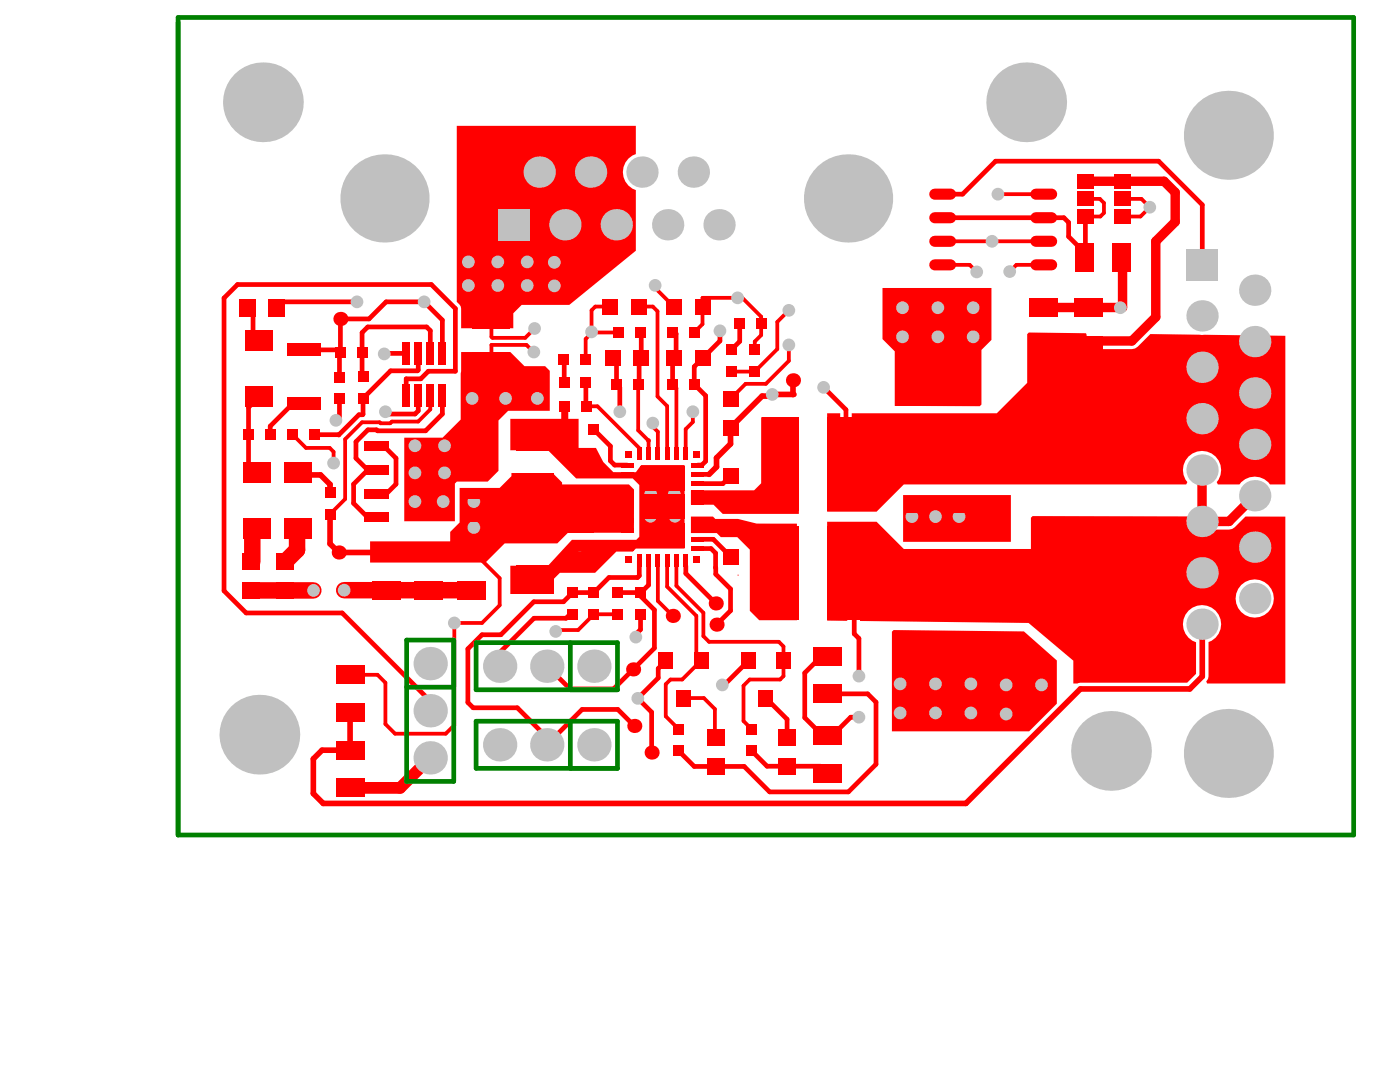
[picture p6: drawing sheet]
<svg xmlns="http://www.w3.org/2000/svg" width="279mm" height="216mm" viewBox="0 0 279 216" stroke-linecap="round" stroke-linejoin="round" font-family="sans-serif">
<g fill="#f00">
<path d="M178 126l.3-.3 26 .3 6.6 5.8v8.6l-5.5 5.5h-27.4z"/>
<path d="M180.2 98.8h21.5v9.3h-21.5z"/>
<path d="M92 70.2h5v2.9a1.06 1.06 0 0 0 1.1 1 1.06 1.06 0 0 0 1-1v-2.9h2.7l2.9 2.9h4.1l.9 .9v8h-8.3l-1.9 1.9v10.1l-2.2 2.1h-6.1l-.4 .4v7.5h-10.1v-16.7h7.6l3.6-3.6z"/>
<path d="M151.9 83.3h7.5v19.2h-15.2l-1.8-1.8h-4.5v-2.9h12.6l1.4-1.4z"/>
<path d="M137.9 103.1h4.4l.5 .4h4.5l3.7 1h8v19.3h-7.5l-1.9-1.9v-12.2l-2.5-2.5h-3.3l-.8-.8h-5.1z"/>
<path d="M176.1 57.5h21.8v10.3l-2 2v10.9l-.4 .4-16.9-.1v-10.9l-2.5-2.4z"/>
<path d="M73.9 108h15.9v-1.9l1.9-1.8v-6.9h8l2.4-2.4v-.6h8.2l1.9 1.9v.4h13.3l1 1v8.6h-13.1l-2.2 2.1h-10.5l-3.8 3.9h-23z"/>
<path d="M101.8 83.6h13.7v5.8h3.4l1.5 2.8 2 2h4.5l1.1-1.4h8.6v16.7h-9.7l-.6 .6h-3.3l-4.2 4.2h-7.1l-2.3 2.4v1.8h-7.6v-5.6h7.6l4.7-5.2h12.9l.6-.6v-10.3l-1.3-1.3h-11.3l-5.6-5.7h-7.6z"/>
<path d="M91.2 25.1h35.7v5.6a3.8 3.8 0 0 0-2.6 3.6 3.8 3.8 0 0 0 2.6 3.6v12.1l-13.3 10.8h-9.5l-1.7 1.7v3h-3.3v-2.8a1.06 1.06 0 0 0-1-1 1.06 1.06 0 0 0-1.1 1v2.8h-5v-3.9l-.1-.5-.7-.9z"/>
<path d="M165.1 82.5h2.6v10.2a1.15 1.15 0 0 0 1.1 1.1 1.15 1.15 0 0 0 1.2-1.1v-10.2h28.9l6.1-6.1v-9.7l.3-.4 11.4 .2 .2 .5a2 2 0 0 0-.8 3 1.72 1.72 0 0 0 2.7-.3h7.1l.6-.2 .5-.3 2.6-2.5 26.9 .3v29.7h-3.1a3.7 3.7 0 0 0-6 0h-4.3l-.3-.5a3.8 3.8 0 0 0-.3-5.2 3.8 3.8 0 0 0-5.2 0 3.8 3.8 0 0 0-.3 5.2l-.3 .5h-56.3l-5.5 5.4h-9.8z"/>
<path d="M165.1 104.1h9.8l5.5 5.4h25.3v-6.2l.4-.3h32.2a1.97 1.97 0 0 0 1.6 2.7h5.4l.6-.1 .5-.4 2.2-2.1h7.9v33.3h-15.6l-.2-.4 .4-.5 .1-.5v-6.9a3.8 3.8 0 0 0 1.7-5.9 3.8 3.8 0 0 0-6.1 .1 3.8 3.8 0 0 0 1.9 5.9v6.3l-1.8 1.7h-21.3l-1.4 .2v-4.6l-8.9-7.5-33.7-.4v-8l-.3-.8-1.7-1.6a1.15 1.15 0 0 0-1.6 0 1.15 1.15 0 0 0 0 1.6l1.3 1.3v7.2l-.3 .3-3.9-.1zM246.6 119.4a3.8 3.8 0 0 0 7.6 0 3.8 3.8 0 0 0-7.6 0z"/>
</g>
<g fill="none" stroke="#f00" stroke-width=".94">
<path d="M49.4 61.4l1.1 1.1M50.5 68h1.3M55.1 60.2v1.2M67.5 69.8l.4 .5-.2 .2M72.3 75l.1 .2M81.1 75.6v3.4M85.1 65.2l.8 .8M85.6 70.3l.3 .2M116.9 76.4v4.6M123 76.7l.7 .6M127.4 76.7l.4 .5M134.9 71.5l-.7 .7"/>
<path d="M138.6 76.7l2.2 2.3M143.7 68l-5.1 5.2M147.6 68.1l-1.7 1.7M154.1 78.7l-.3 .3M49.6 92.7l1.7 1.6M58.4 80.5h2.3M62.7 86.7l4.9 .1M67 83.9l.7 .1M71 91.4l2.4 2.4h1.7M72.4 82.7l-.8 .1M75.3 86l-.2-.2h-1.7l-2.4 2.3M88.3 82.6l-3.4 3.4"/>
<path d="M122.7 92.8h2.5M139.2 94.7h2.3M140.8 92l-.7 .8h-.9M51.2 117.8h.1M62.6 117.8h-.1M70.6 100.4l2.7 2.8h1.8M121.5 115.2l-3 3M123.2 118.2h4.7M127.6 114.9l-.4 .3M139.2 107.6h3.2M139.2 109.5h2.7l.9 .9M142.8 113.2v1.4"/>
<path d="M109.1 133.1h.3M114 122.3l-1 1.1M127.8 122.6v3M132.9 131.9l-1.5 1.5M93.4 140.2l1 1M109.1 147.1v1.5M138.5 152.9h4.5M142.7 146.9l.3 .3M153.1 152.9h4M157.1 143.5v3.7l.3-.4"/>
</g>
<path d="M59.3 105.9v3.8" fill="none" stroke="#f00" stroke-width="3.3"/>
<path d="M154.1 78.7h4.2M143 91.4v1.8l-1.5 1.5M65.9 108.5l1.7 1.7M62.5 158.3l2 2" fill="none" stroke="#f00" stroke-width="1.1"/>
<g fill="none" stroke="#f00" stroke-width=".75">
<path d="M130.7 56.9v.6M140.2 59.4v5.3M147.2 59.4h.9M98.1 68.8v4.3M98.1 67.2l.2 .2M105.1 68.8l1.4 1.4v.5M116.9 67.6v3.9M118.8 61.2l-.7 .7M130.3 61.2l.9 .9M131.2 79.1l1.9 1.9M134.2 76.7l.8 .7M148.8 76.6l-3 3"/>
<path d="M150.6 68.2v1.6M66.6 90.2v1.9M68.9 99.6l-3 3M72.3 84.3h3.5l.2 .2M83.5 84.1h-5.3l-.3 .4M117 81.1h2.2M130.3 85.1l1 1.1M130.3 85.1h.1M130.3 84.4v.7M138.3 82.2v2M94.1 110.2h.5M131.3 119.9l3 3"/>
<path d="M69.9 134.6h5.4M111.8 125.7l-.5 .6M118.5 122.6l-3.1 3.1M136.1 135.6h-2.3l-.9 .9M139 130.9l.9 1M149.6 135.6l-1.2 1.2M155.4 128.1l1 .9v2.9M156.4 134.9l-.7 .7M90.7 144.7l-1.7 1.7M132.9 142.9l2.6 2.6M148.4 143.9l1.6 1.6"/>
</g>
<circle cx="158.3" cy="78.7" r=".56" fill="#f00"/>
<path d="M153.8 79h-1.7l-6.3 6.3v3.3l-2.8 2.8M158.3 75.9v2.8M59.3 94.8h4.7l1.9 1.9v1.6M65.9 102.6v5.9M67.6 110.2h9.6M239.9 126v9l-2.5 2.5h-21.8l-22.8 22.8h-128.3M69.9 142.2v7.5h-5.6l-1.8 1.7v6.9" fill="none" stroke="#f00" stroke-width="1.1"/>
<g fill="none" stroke="#f00" stroke-width=".75">
<path d="M199.2 38.7h9.1M216.6 39.7h2.9l.8 .8v2l-.7 .7h-3M224 39.7h3.8l1.7 1.6-1.9 1.9h-3.6M130.7 57.5l3.8 3.7M140.2 59.4h7M148.1 59.4l3.8 3.8v3.7l-1.3 1.3M188.1 52.8h5.4l1.4 1.5M188.1 48.1h20.2M208.3 52.8h-5.5l-1.3 1.4M85.9 79v2.7l-2.4 2.4M98.1 62.7v4.5M98.1 68.8h7"/>
<path d="M106.7 65.5l-1.9 1.9h-6.5M118.1 61.9v4.3l.1 .1M118.2 66.3l-1.3 1.3M118.2 66.3h5.2M118.8 61.2h3M127.4 76.7v9.2l2 2v2.5M127.5 61.2h2.8M131.2 62.1v17M135 77.4v13M140.2 64.7l-1.7 1.6M157.4 68.8v3.2l-4.6 4.6h-4M157.4 61.9l-2.3 2.3v5.5l-4.5 4.4h-4.7"/>
<path d="M58.4 86.7l2.7 2.7h4.7l.8 .8M72.3 84.3l-3.4 3.3v12M76 84.5h1.9M119.2 81.1l8.4 8.3M131.3 86.2v4.2M133.1 81v9.4M138.3 84.2l-1.5 1.4v4.8M94.6 110.2l5.1 5.2v5.4l-3.5 3.5h-5.5v20.4M131.3 111.9v8M133.1 111.9v5.2l5.9 5.8v8M135 111.9v5l5.4 5.4v4.6l1.1 1.2h13.9M75.3 134.6l1.6 1.6v8.3l1.9 1.9h10.2"/>
<path d="M111.8 125.7h3.6M118.5 122.6h4.7M132.9 136.5v6.4M136.4 139.3h4.1l2.2 2.2v5.4M139.9 131.9l-3.8 3.7M148.4 136.8v7.1M149.6 135.6h6.1M156.4 131.9v3"/>
</g>
<g fill="none" stroke="#f00" stroke-width=".94">
<path d="M188.1 38.7h4l6.6-6.5h32.5l8.7 8.7v13.3M216.6 43.2v8l-.3 .2-.7-.7v-1.2l-2.3-2.3v-2.8l-1-1h-24.2M50.5 62.5v5.5M51.8 79.1l-2.2 2.2v11.4M55.1 60.2h16.1M60.7 69.8h6.8M67.7 70.5v4.8M67.7 79.6v4.4M67.9 70.3v-6.7h5.7l3.5-3.4h7.5l3.7 3.7v6.6M77.3 70.5h3.8M81.1 75.6h2.9l1.5-1.5h5.4v-12.5l-4.8-4.8h-38.7l-2.7 2.7v58.4l4.4 4.4h19.2l17.6 17.6v4.2M83.5 70.5v3.3l-.2 .2h-5.3l-5.6 5.5v3.2"/>
<path d="M83.5 79v3l-.7 .6h-5.4l-.5-.4M85.1 65.2h-11.7l-1.1 1.2v8.6M85.9 66v4.5M88.3 79v3.6M112.6 71.7v4.7M122.2 71.5l.8 .8v4.4M123.7 77.3v4.9M127.6 71.6v4.4M127.7 66.3l.3 .3M128 66.6v4.9M128.2 66.3l-.2 .3M134.2 72.2v4.5"/>
<path d="M134.7 66.3l.2 .3v4.9M138.6 73.2v3.5M140.8 79v13M143.7 66v2M147.6 64.6v3.5M164.4 77.3l4.4 4.5v10.9M58.4 80.5l-4.5 4.5v1.7M71 88.1v3.3M71.6 82.8l-4 4M73.4 93.8l-2.8 2.8v3.8M75.1 89.1h1.6l2.3 2.3v5.2l-1.8 1.9h-2.1M75.3 86h9.6"/>
<path d="M118.4 85.6l3.4 3.4v3l.9 .8M129.4 87.9h.1M145.8 95l-1.5 1.5h-5.1M76.7 117.8l.5 .4M118.5 118.2h-4.2l-1.8 1.9h-6l-6.5 6.6h-3.8l-2.8 2.8v10.7M121.5 115.2h5.7M127.6 111.9v3M127.8 118.2v.7l2.8 2.8v7.6l-8.1 8.2h-8.7l-4.4-4.4M129.4 111.9v4.8l-1.5 1.5M136.9 112.9v1.5l5.9 6M142.4 107.6l3.4 3.5M142.8 110.4v2.8"/>
<path d="M142.8 114.6l3 2.9v4.4l-2.8 2.7M168.8 114.3l1.7 1.6v10.6l.9 .9v7.5M113 123.4h-6.4l-6.9 6.8v2.7M114 122.3l.3 .3M127.8 125.6l-.9 1v.5M131.4 133.4v1.9l-4.1 4 2.7 2.8v8.1M149.3 131.9l-4.8 4.8h-.3M152.8 139.3l4.3 4.2M165.1 130.9l-1 1h-1.1l-2.4 2.4v8.9l3.5 3.5h2l3.7-3.6h1.6M165.1 138.5h8.1l1.6 1.6v12.4l-5.5 5.5h-15.7l-5.1-5.1h-5.5M94.4 141.2h8.8l5.9 5.9M126.6 144.9l-3.3-3.3h-7.1l-7.1 7"/>
<path d="M135.5 149.8l3 3.1M150 149.8l3.1 3.1M157.1 152.9h6.6l1.4 1.4"/>
</g>
<path d="M216.6 36.2h15.7l2.2 2.2v5.9l-3.8 3.8v15.2l-4.8 4.7h-7.8l-.8 .9M223.9 51.4l.1 .2v9.8h-15.7M239.9 93.8v10.2h5.4l5.1-5.1" fill="none" stroke="#f00" stroke-width="1.9"/>
<path d="M50.4 105.5v6.6M51.3 117.8h11.2M59.3 109.7l-2.4 2.4M68.7 117.8h8M77.6 117.8h8M86.1 117.8h8" fill="none" stroke="#f00" stroke-width="3.3"/>
<path d="M112.7 81.1v4.7" fill="none" stroke="#f00" stroke-width="1.4"/>
<path d="M85.9 151.2l-6 6h-10" fill="none" stroke="#f00" stroke-width="2.4"/>
<g fill="#c0c0c0">
<circle cx="106.3" cy="115.6" r="1.27"/>
<circle cx="115.7" cy="111.4" r="1.27"/>
<circle cx="115.7" cy="91.6" r="1.27"/>
<circle cx="106.6" cy="87" r="1.27"/>
<circle cx="115.7" cy="99.1" r="1.27"/>
<circle cx="115.7" cy="104.3" r="1.27"/>
<circle cx="106.8" cy="97.7" r="1.27"/>
<circle cx="106.8" cy="105.7" r="1.27"/>
<circle cx="94.1" cy="110.4" r="1.27"/>
<circle cx="85.6" cy="110.4" r="1.27"/>
<circle cx="77.2" cy="110.4" r="1.27"/>
<circle cx="94.6" cy="105.3" r="1.27"/>
<circle cx="94.6" cy="100.1" r="1.27"/>
<circle cx="93.5" cy="52.3" r="1.27"/>
<circle cx="99.3" cy="52.3" r="1.27"/>
<circle cx="105.2" cy="52.3" r="1.27"/>
<circle cx="110.6" cy="52.3" r="1.27"/>
<circle cx="107.2" cy="79.5" r="1.27"/>
<circle cx="94.2" cy="79.5" r="1.27"/>
<circle cx="100.9" cy="79.5" r="1.27"/>
<circle cx="110.6" cy="57" r="1.27"/>
<circle cx="105.2" cy="57" r="1.27"/>
<circle cx="99.3" cy="57" r="1.27"/>
<circle cx="93.5" cy="57" r="1.27"/>
<circle cx="201.5" cy="54.2" r="1.27"/>
<circle cx="194.9" cy="54.3" r="1.27"/>
<circle cx="106.5" cy="70.2" r="1.27"/>
<circle cx="106.7" cy="65.5" r="1.27"/>
<circle cx="199.2" cy="38.7" r="1.27"/>
<circle cx="198" cy="48.1" r="1.27"/>
<circle cx="229.5" cy="41.3" r="1.27"/>
<circle cx="223.6" cy="61.4" r="1.27"/>
<circle cx="67" cy="83.9" r="1.27"/>
<circle cx="76.9" cy="82.2" r="1.27"/>
<circle cx="84.6" cy="60.2" r="1.27"/>
<circle cx="90.7" cy="124.3" r="1.27"/>
<circle cx="127.3" cy="139.3" r="1.27"/>
<circle cx="126.9" cy="127.1" r="1.27"/>
<circle cx="110.9" cy="126" r="1.27"/>
<circle cx="157.4" cy="68.8" r="1.27"/>
<circle cx="157.4" cy="61.9" r="1.27"/>
<circle cx="154.1" cy="78.7" r="1.27"/>
<circle cx="171.4" cy="134.9" r="1.27"/>
<circle cx="171.4" cy="143.1" r="1.27"/>
<circle cx="164.4" cy="77.3" r="1.27"/>
<circle cx="143.7" cy="66" r="1.27"/>
<circle cx="200.8" cy="136.7" r="1.27"/>
<circle cx="207.9" cy="136.7" r="1.27"/>
<circle cx="200.8" cy="142.5" r="1.27"/>
<circle cx="147.2" cy="59.4" r="1.27"/>
<circle cx="66.6" cy="92.4" r="1.27"/>
<circle cx="71.2" cy="60.2" r="1.27"/>
<circle cx="144.1" cy="136.7" r="1.27"/>
<circle cx="180.1" cy="61.4" r="1.27"/>
<circle cx="187.2" cy="61.4" r="1.27"/>
<circle cx="194.2" cy="61.4" r="1.27"/>
<circle cx="180.1" cy="67.2" r="1.27"/>
<circle cx="187.2" cy="67.2" r="1.27"/>
<circle cx="194.2" cy="67.2" r="1.27"/>
<circle cx="193.7" cy="142.3" r="1.27"/>
<circle cx="186.7" cy="142.3" r="1.27"/>
<circle cx="179.6" cy="142.3" r="1.27"/>
<circle cx="193.7" cy="136.5" r="1.27"/>
<circle cx="186.7" cy="136.5" r="1.27"/>
<circle cx="179.6" cy="136.5" r="1.27"/>
<circle cx="182" cy="103.1" r="1.27"/>
<circle cx="191.4" cy="103.1" r="1.27"/>
<circle cx="88.5" cy="100.1" r="1.27"/>
<circle cx="82.8" cy="100.1" r="1.27"/>
<circle cx="82.8" cy="88.9" r="1.27"/>
<circle cx="82.8" cy="94.4" r="1.27"/>
<circle cx="88.7" cy="94.4" r="1.27"/>
<circle cx="88.7" cy="88.9" r="1.27"/>
<circle cx="130.7" cy="56.9" r="1.27"/>
<circle cx="118.1" cy="66.2" r="1.27"/>
<circle cx="130.3" cy="84.4" r="1.27"/>
<circle cx="123.7" cy="82.2" r="1.27"/>
<circle cx="138.3" cy="82.2" r="1.27"/>
<circle cx="76.7" cy="70.6" r="1.27"/>
<circle cx="68.7" cy="117.8" r="1.27"/>
<circle cx="62.6" cy="117.8" r="1.27"/>
<circle cx="129.8" cy="103" r="1.27"/>
<circle cx="134.7" cy="103" r="1.27"/>
<circle cx="134.6" cy="106.8" r="1.27"/>
<circle cx="129.8" cy="106.8" r="1.27"/>
<circle cx="129.9" cy="98.6" r="1.27"/>
<circle cx="134.6" cy="98.6" r="1.27"/>
<circle cx="134.6" cy="95.3" r="1.27"/>
<circle cx="129.9" cy="95.3" r="1.27"/>
<circle cx="186.7" cy="103.1" r="1.27"/>
<circle cx="52.5" cy="20.4" r="8"/>
<circle cx="85.9" cy="141.8" r="3.3"/>
<circle cx="85.9" cy="132.4" r="3.3"/>
<circle cx="109.1" cy="148.6" r="3.3"/>
<circle cx="118.5" cy="148.6" r="3.3"/>
<circle cx="109.1" cy="132.9" r="3.3"/>
<circle cx="118.5" cy="132.9" r="3.3"/>
<circle cx="112.7" cy="44.8" r="3.1"/>
<circle cx="133.2" cy="44.8" r="3.1"/>
<circle cx="143.5" cy="44.8" r="3.1"/>
<circle cx="204.8" cy="20.4" r="8"/>
<circle cx="239.9" cy="114.3" r="3.1"/>
<circle cx="239.9" cy="104" r="3.1"/>
<circle cx="239.9" cy="83.5" r="3.1"/>
<circle cx="239.9" cy="73.3" r="3.1"/>
<circle cx="250.4" cy="109.2" r="3.1"/>
<circle cx="250.4" cy="98.9" r="3.1"/>
<circle cx="250.4" cy="88.7" r="3.1"/>
<circle cx="250.4" cy="78.4" r="3.1"/>
<circle cx="250.4" cy="68.2" r="3.1"/>
<circle cx="51.8" cy="146.6" r="8"/>
<circle cx="85.9" cy="151.2" r="3.3"/>
<circle cx="76.7" cy="39.6" r="8.8"/>
<circle cx="107.6" cy="34.3" r="3.1"/>
<circle cx="117.9" cy="34.3" r="3.1"/>
<circle cx="138.4" cy="34.3" r="3.1"/>
<circle cx="169.3" cy="39.6" r="8.8"/>
<circle cx="239.9" cy="124.6" r="3.1"/>
<circle cx="239.9" cy="93.8" r="3.1"/>
<circle cx="239.9" cy="63" r="3.1"/>
<circle cx="99.7" cy="132.9" r="3.3"/>
<circle cx="123" cy="44.8" r="3.1"/>
<circle cx="99.7" cy="148.6" r="3.3"/>
<circle cx="221.7" cy="149.8" r="8"/>
<circle cx="128.1" cy="34.3" r="3.1"/>
<circle cx="245.1" cy="150.3" r="8.9"/>
<circle cx="245.1" cy="27" r="8.9"/>
<circle cx="250.4" cy="119.4" r="3.1"/>
<circle cx="250.4" cy="57.9" r="3.1"/>
</g>
<g fill="#c0c0c0">
<path d="M99.4 41.7h6.2v6.3h-6.2z" fill-rule="evenodd"/>
<path d="M236.8 49.6h6.2v6.3h-6.2z" fill-rule="evenodd"/>
</g>
<g fill="#f00">
<path d="M48.6 85.7h2v2.1h-2z" fill-rule="evenodd"/>
<path d="M47.7 59.6h3.3v3.6h-3.3z" fill-rule="evenodd"/>
<path d="M57.4 85.7h2v2.1h-2z" fill-rule="evenodd"/>
<path d="M64.8 101.6h2.1v2h-2.1z" fill-rule="evenodd"/>
<path d="M64.8 97.2h2.1v2.1h-2.1z" fill-rule="evenodd"/>
<path d="M66.7 78.6h2.1v2h-2.1z" fill-rule="evenodd"/>
<path d="M66.9 69.3h2.1v2h-2.1z" fill-rule="evenodd"/>
<path d="M71.4 78.5h2.1v2h-2.1z" fill-rule="evenodd"/>
<path d="M71.2 69.3h2.1v2h-2.1z" fill-rule="evenodd"/>
<path d="M80.3 76.7h1.5v4.5h-1.5z" fill-rule="evenodd"/>
<path d="M82.7 76.7h1.5v4.5h-1.5z" fill-rule="evenodd"/>
<path d="M82.7 68.3h1.5v4.5h-1.5z" fill-rule="evenodd"/>
<path d="M80.3 68.3h1.5v4.5h-1.5z" fill-rule="evenodd"/>
<path d="M85.1 76.7h1.5v4.5h-1.5z" fill-rule="evenodd"/>
<path d="M87.5 76.7h1.5v4.5h-1.5z" fill-rule="evenodd"/>
<path d="M87.5 68.3h1.5v4.5h-1.5z" fill-rule="evenodd"/>
<path d="M85.1 68.3h1.5v4.5h-1.5z" fill-rule="evenodd"/>
<path d="M111.6 75.4h2v2h-2z" fill-rule="evenodd"/>
<path d="M111.5 70.7h2v2h-2z" fill-rule="evenodd"/>
<path d="M117.5 121.6h2v2h-2z" fill-rule="evenodd"/>
<path d="M117.4 84.6h2v2h-2z" fill-rule="evenodd"/>
<path d="M115.9 75.4h2v2h-2z" fill-rule="evenodd"/>
<path d="M115.8 70.7h2.1v2h-2.1z" fill-rule="evenodd"/>
<path d="M126.8 121.6h2.1v2h-2.1z" fill-rule="evenodd"/>
<path d="M123.9 109h2.6v.9h-2.6z" fill-rule="evenodd"/>
<path d="M123.9 105.3h2.6v.9h-2.6z" fill-rule="evenodd"/>
<path d="M123.9 99.7h2.6v1h-2.6z" fill-rule="evenodd"/>
<path d="M123.9 97.9h2.6v.9h-2.6z" fill-rule="evenodd"/>
<path d="M124.8 90h1.4v1.4h-1.4z" fill-rule="evenodd"/>
<path d="M123.9 94.2h2.6v.9h-2.6z" fill-rule="evenodd"/>
<path d="M123.9 92.3h2.6v1h-2.6z" fill-rule="evenodd"/>
<path d="M126.3 75.7h2.1v2h-2.1z" fill-rule="evenodd"/>
<path d="M125.9 59.6h3.2v3.1h-3.2z" fill-rule="evenodd"/>
<path d="M134.4 144.5h2.1v2h-2.1z" fill-rule="evenodd"/>
<path d="M131.4 130.2h3v3.4h-3z" fill-rule="evenodd"/>
<path d="M132.6 98.7h4.1v4.9h-4.1z" fill-rule="evenodd"/>
<path d="M133.2 75.7h2v2h-2z" fill-rule="evenodd"/>
<path d="M132.9 69.9h3.1v3.2h-3.1z" fill-rule="evenodd"/>
<path d="M132.9 59.6h3.1v3.1h-3.1z" fill-rule="evenodd"/>
<path d="M138.4 130.2h3v3.4h-3z" fill-rule="evenodd"/>
<path d="M138 105.3h2.5v.9h-2.5z" fill-rule="evenodd"/>
<path d="M138 107.1h2.5v1h-2.5z" fill-rule="evenodd"/>
<path d="M138 109h2.5v.9h-2.5z" fill-rule="evenodd"/>
<path d="M138 97.9h2.5v.9h-2.5z" fill-rule="evenodd"/>
<path d="M138 99.7h2.5v1h-2.5z" fill-rule="evenodd"/>
<path d="M138.2 90h1.4v1.4h-1.4z" fill-rule="evenodd"/>
<path d="M138 92.3h2.5v1h-2.5z" fill-rule="evenodd"/>
<path d="M138 94.2h2.5v.9h-2.5z" fill-rule="evenodd"/>
<path d="M137.5 75.7h2.1v2h-2.1z" fill-rule="evenodd"/>
<path d="M138.6 69.9h3.2v3.2h-3.2z" fill-rule="evenodd"/>
<path d="M138.6 59.6h3.2v3.1h-3.2z" fill-rule="evenodd"/>
<path d="M149 144.5h2v2h-2z" fill-rule="evenodd"/>
<path d="M147.8 130.2h3v3.4h-3z" fill-rule="evenodd"/>
<path d="M149.6 68.8h2v2h-2z" fill-rule="evenodd"/>
<path d="M146.6 63.6h2v2h-2z" fill-rule="evenodd"/>
<path d="M155.3 151.2h3.5v3.4h-3.5z" fill-rule="evenodd"/>
<path d="M155.3 145.5h3.5v3.3h-3.5z" fill-rule="evenodd"/>
<path d="M154.9 130.2h2.9v3.4h-2.9z" fill-rule="evenodd"/>
<path d="M205.5 67h5.7v3.8h-5.7z" fill-rule="evenodd"/>
<path d="M205.5 59.5h5.7v3.7h-5.7z" fill-rule="evenodd"/>
</g>
<g fill="#f00">
<circle cx="126.6" cy="144.9" r="1.41"/>
<circle cx="134.3" cy="122.9" r="1.41"/>
</g>
<path d="M206.7 38.7h3.2M206.7 48.1h3.2" fill="none" stroke="#f00" stroke-width="2.2"/>
<g fill="#f00">
<path d="M214.9 38.2h3.4v3h-3.4z" fill-rule="evenodd"/>
<path d="M222.4 38.2h3.3v3h-3.3z" fill-rule="evenodd"/>
<path d="M48.4 116.1h3.5v3.3h-3.5z" fill-rule="evenodd"/>
<path d="M48.4 110.4h3.5v3.3h-3.5z" fill-rule="evenodd"/>
<path d="M55.2 116.1h3.5v3.4h-3.5z" fill-rule="evenodd"/>
<path d="M55.2 110.4h3.5v3.3h-3.5z" fill-rule="evenodd"/>
<path d="M66.7 74.3h2.1v2h-2.1z" fill-rule="evenodd"/>
<path d="M71.4 74.2h2.1v2h-2.1z" fill-rule="evenodd"/>
<path d="M111.7 80.1h2v2h-2z" fill-rule="evenodd"/>
<path d="M117.5 117.2h2v2.1h-2z" fill-rule="evenodd"/>
<path d="M116 80.1h2v2h-2z" fill-rule="evenodd"/>
<path d="M124.8 110.8h1.4v1.4h-1.4z" fill-rule="evenodd"/>
<path d="M127.1 110.6h.9v2.6h-.9z" fill-rule="evenodd"/>
<path d="M123.9 103.4h2.6v1h-2.6z" fill-rule="evenodd"/>
<path d="M126.8 117.2h2.1v2.1h-2.1z" fill-rule="evenodd"/>
<path d="M127.1 89.1h.9v2.6h-.9z" fill-rule="evenodd"/>
<path d="M126.7 65.3h2.1v2.1h-2.1z" fill-rule="evenodd"/>
<path d="M134.4 148.8h2.1v2.1h-2.1z" fill-rule="evenodd"/>
<path d="M132.6 104.3h4.1v5h-4.1z" fill-rule="evenodd"/>
<path d="M134.5 110.6h1v2.6h-1z" fill-rule="evenodd"/>
<path d="M132.7 110.6h.9v2.6h-.9z" fill-rule="evenodd"/>
<path d="M130.8 110.6h1v2.6h-1z" fill-rule="evenodd"/>
<path d="M130.8 89.1h1v2.6h-1z" fill-rule="evenodd"/>
<path d="M132.7 89.1h.9v2.6h-.9z" fill-rule="evenodd"/>
<path d="M134.5 89.1h1v2.6h-1z" fill-rule="evenodd"/>
<path d="M133.2 65.3h2v2.1h-2z" fill-rule="evenodd"/>
<path d="M138.2 110.8h1.4v1.4h-1.4z" fill-rule="evenodd"/>
<path d="M138 96h2.5v1h-2.5z" fill-rule="evenodd"/>
<path d="M138 103.4h2.5v1h-2.5z" fill-rule="evenodd"/>
<path d="M137.5 65.3h2.1v2.1h-2.1z" fill-rule="evenodd"/>
<path d="M149 148.8h2v2.1h-2z" fill-rule="evenodd"/>
<path d="M149.6 73.1h2v2.1h-2z" fill-rule="evenodd"/>
</g>
<g fill="#f00">
<circle cx="67.6" cy="110.2" r="1.41"/>
<circle cx="126.4" cy="133.6" r="1.41"/>
<circle cx="199.4" cy="111.9" r="1.41"/>
<circle cx="199.4" cy="103.5" r="1.41"/>
<circle cx="199.4" cy="95" r="1.41"/>
</g>
<path d="M206.7 43.4h3.2M206.7 52.8h3.2" fill="none" stroke="#f00" stroke-width="2.2"/>
<g fill="#f00">
<path d="M214.5 48.6h3.7v5.7h-3.7z" fill-rule="evenodd"/>
<path d="M214.9 41.7h3.4v3h-3.4z" fill-rule="evenodd"/>
<path d="M214.9 34.7h3.4v2.9h-3.4z" fill-rule="evenodd"/>
<path d="M222 48.6h3.7v5.7h-3.7z" fill-rule="evenodd"/>
<path d="M222.4 34.7h3.3v2.9h-3.3z" fill-rule="evenodd"/>
<path d="M222.4 41.7h3.3v3h-3.3z" fill-rule="evenodd"/>
<path d="M132.6 93h4.1v4.9h-4.1z" fill-rule="evenodd"/>
<path d="M52.9 85.7h2v2.1h-2z" fill-rule="evenodd"/>
<path d="M61.7 85.7h2.1v2.1h-2.1z" fill-rule="evenodd"/>
<path d="M57.4 68.5h6.6v2.6h-6.6z" fill-rule="evenodd"/>
<path d="M53.4 59.6h3.4v3.6h-3.4z" fill-rule="evenodd"/>
<path d="M72.6 97.5h5v1.9h-5z" fill-rule="evenodd"/>
<path d="M72.6 92.8h5v1.9h-5z" fill-rule="evenodd"/>
<path d="M113.3 121.6h2v2h-2z" fill-rule="evenodd"/>
<path d="M122.2 121.6h2v2h-2z" fill-rule="evenodd"/>
<path d="M103 112.9h7.5v5.6h-7.5z" fill-rule="evenodd"/>
<path d="M113.1 84.6h2v2h-2z" fill-rule="evenodd"/>
<path d="M122 75.7h2.1v2h-2.1z" fill-rule="evenodd"/>
<path d="M120.7 69.9h3.1v3.2h-3.1z" fill-rule="evenodd"/>
<path d="M120.2 59.6h3.1v3.1h-3.1z" fill-rule="evenodd"/>
<path d="M141.2 151.3h3.5v3.3h-3.5z" fill-rule="evenodd"/>
<path d="M134.9 137.6h3v3.4h-3z" fill-rule="evenodd"/>
<path d="M151.4 137.6h2.9v3.4h-2.9z" fill-rule="evenodd"/>
<path d="M127.8 98.7h4v4.9h-4z" fill-rule="evenodd"/>
<path d="M144.2 99.1h3.2v3.2h-3.2z" fill-rule="evenodd"/>
<path d="M144.2 83.8h3.2v3.1h-3.2z" fill-rule="evenodd"/>
<path d="M126.4 69.9h3.1v3.2h-3.1z" fill-rule="evenodd"/>
<path d="M144.9 68.8h2v2h-2z" fill-rule="evenodd"/>
<path d="M150.9 63.6h2.1v2h-2.1z" fill-rule="evenodd"/>
<path d="M162.2 152.4h5.7v3.7h-5.7z" fill-rule="evenodd"/>
<path d="M162.2 144.9h5.7v3.7h-5.7z" fill-rule="evenodd"/>
<path d="M162.2 136.6h5.7v3.7h-5.7z" fill-rule="evenodd"/>
<path d="M162.2 129h5.7v3.8h-5.7z" fill-rule="evenodd"/>
<path d="M180.4 104.7h3.2v3.1h-3.2z" fill-rule="evenodd"/>
<path d="M180.4 99.1h3.2v3.2h-3.2z" fill-rule="evenodd"/>
<path d="M189.8 104.7h3.2v3.1h-3.2z" fill-rule="evenodd"/>
<path d="M189.8 99.1h3.2v3.2h-3.2z" fill-rule="evenodd"/>
<path d="M188.1 75.3h7.5v5.6h-7.5z" fill-rule="evenodd"/>
<path d="M48.5 103.4h5.6v4.1h-5.6z" fill-rule="evenodd"/>
<path d="M56.7 103.4h5.6v4h-5.6z" fill-rule="evenodd"/>
<path d="M49 66h5.5v4.1h-5.5z" fill-rule="evenodd"/>
<path d="M49 77.1h5.5v4.1h-5.5z" fill-rule="evenodd"/>
<path d="M57.4 79.3h6.6v2.5h-6.6z" fill-rule="evenodd"/>
<path d="M67 155.3h5.7v3.8h-5.7z" fill-rule="evenodd"/>
<path d="M67 147.8h5.7v3.8h-5.7z" fill-rule="evenodd"/>
<path d="M67 132.8h5.7v3.7h-5.7z" fill-rule="evenodd"/>
<path d="M67 140.3h5.7v3.8h-5.7z" fill-rule="evenodd"/>
<path d="M72.6 102.2h5v1.9h-5z" fill-rule="evenodd"/>
<path d="M74.3 115.9h5.7v3.7h-5.7z" fill-rule="evenodd"/>
<path d="M74.3 108.4h5.7v3.7h-5.7z" fill-rule="evenodd"/>
<path d="M82.8 108.4h5.6v3.7h-5.6z" fill-rule="evenodd"/>
<path d="M82.8 115.9h5.6v3.7h-5.6z" fill-rule="evenodd"/>
<path d="M72.6 88.1h5v1.9h-5z" fill-rule="evenodd"/>
<path d="M113.3 117.2h2v2.1h-2z" fill-rule="evenodd"/>
<path d="M122.2 117.2h2v2.1h-2z" fill-rule="evenodd"/>
<path d="M112.9 110.1h5.6v3.7h-5.6z" fill-rule="evenodd"/>
<path d="M112.9 102.5h5.6v3.8h-5.6z" fill-rule="evenodd"/>
<path d="M103 102.5h7.5v5.7h-7.5z" fill-rule="evenodd"/>
<path d="M112.9 96.9h5.6v3.8h-5.6z" fill-rule="evenodd"/>
<path d="M103 94.5h7.5v5.7h-7.5z" fill-rule="evenodd"/>
<path d="M122.4 65.3h2v2.1h-2z" fill-rule="evenodd"/>
<path d="M103 84.2h7.5v5.6h-7.5z" fill-rule="evenodd"/>
<path d="M141.2 145.5h3.5v3.4h-3.5z" fill-rule="evenodd"/>
<path d="M127.8 104.3h4v5h-4z" fill-rule="evenodd"/>
<path d="M136.4 110.6h.9v2.6h-.9z" fill-rule="evenodd"/>
<path d="M129 110.6h.9v2.6h-.9z" fill-rule="evenodd"/>
<path d="M144.2 103.7h3.2v3.2h-3.2z" fill-rule="evenodd"/>
<path d="M144.2 109.5h3.2v3.1h-3.2z" fill-rule="evenodd"/>
<path d="M144.2 93.4h3.2v3.1h-3.2z" fill-rule="evenodd"/>
<path d="M129 89.1h.9v2.6h-.9z" fill-rule="evenodd"/>
<path d="M136.4 89.1h.9v2.6h-.9z" fill-rule="evenodd"/>
<path d="M144.2 78h3.2v3.2h-3.2z" fill-rule="evenodd"/>
<path d="M144.9 73.1h2v2.1h-2z" fill-rule="evenodd"/>
<path d="M180.4 110.4h3.2v3.2h-3.2z" fill-rule="evenodd"/>
<path d="M180.4 93.4h3.2v3.1h-3.2z" fill-rule="evenodd"/>
<path d="M187.6 126h7.6v5.7h-7.6z" fill-rule="evenodd"/>
<path d="M189.8 110.4h3.2v3.2h-3.2z" fill-rule="evenodd"/>
<path d="M189.8 93.4h3.2v3.1h-3.2z" fill-rule="evenodd"/>
<path d="M187.6 115.7h7.6v5.6h-7.6z" fill-rule="evenodd"/>
<path d="M188.1 85.6h7.5v5.7h-7.5z" fill-rule="evenodd"/>
<path d="M48.5 92.3h5.6v4.1h-5.6z" fill-rule="evenodd"/>
<path d="M56.7 92.3h5.6v4h-5.6z" fill-rule="evenodd"/>
<path d="M112.9 89.4h5.6v3.7h-5.6z" fill-rule="evenodd"/>
<path d="M127.8 93h4v4.9h-4z" fill-rule="evenodd"/>
<path d="M165.2 83.3h7.3v18.7h-7.3z" fill-rule="evenodd"/>
<path d="M165.2 105h7.3v18.6h-7.3z" fill-rule="evenodd"/>
<path d="M91.7 97.5h5v1.9h-5z" fill-rule="evenodd"/>
<path d="M91.7 92.8h5v1.9h-5z" fill-rule="evenodd"/>
<path d="M94.3 59.9h7.5v5.6h-7.5z" fill-rule="evenodd"/>
<path d="M178.7 75.3h7.5v5.6h-7.5z" fill-rule="evenodd"/>
<path d="M214.5 67h5.6v3.8h-5.6z" fill-rule="evenodd"/>
<path d="M214.5 59.5h5.6v3.7h-5.6z" fill-rule="evenodd"/>
</g>
<g fill="#f00">
<circle cx="67.9" cy="63.6" r="1.41"/>
<circle cx="143" cy="124.6" r="1.41"/>
<circle cx="158.3" cy="75.9" r="1.41"/>
<circle cx="130" cy="150.2" r="1.41"/>
<circle cx="142.8" cy="120.4" r="1.41"/>
</g>
<path d="M186.6 38.7h3.1M186.6 48.1h3.1" fill="none" stroke="#f00" stroke-width="2.2"/>
<g fill="#f00">
<path d="M91.7 102.2h5v1.9h-5z" fill-rule="evenodd"/>
<path d="M91.3 115.9h5.6v3.7h-5.6z" fill-rule="evenodd"/>
<path d="M91.3 108.4h5.6v3.7h-5.6z" fill-rule="evenodd"/>
<path d="M91.7 88.1h5v1.9h-5z" fill-rule="evenodd"/>
<path d="M94.3 70.2h7.5v5.7h-7.5z" fill-rule="evenodd"/>
<path d="M178.2 126h7.6v5.7h-7.6z" fill-rule="evenodd"/>
<path d="M178.2 115.7h7.6v5.6h-7.6z" fill-rule="evenodd"/>
<path d="M178.7 85.6h7.5v5.7h-7.5z" fill-rule="evenodd"/>
</g>
<path d="M186.6 43.4h3.1M186.6 52.8h3.1" fill="none" stroke="#f00" stroke-width="2.2"/>
<g fill="#f00">
<path d="M152 83.3h7.3v18.7h-7.3z" fill-rule="evenodd"/>
<path d="M152 105h7.3v18.6h-7.3z" fill-rule="evenodd"/>
</g>
<path d="M35.5 3.5h234.7v163.1h-234.7zM81.2 127.7h9.4v28.2h-9.4zM81.2 137.1h9.4M95 128.2h28.2v9.4h-28.2zM113.8 128.2v9.4M95 143.9h28.2v9.4h-28.2zM113.8 143.9v9.4" fill="none" stroke="#008000" stroke-width=".94"/>
</svg>
